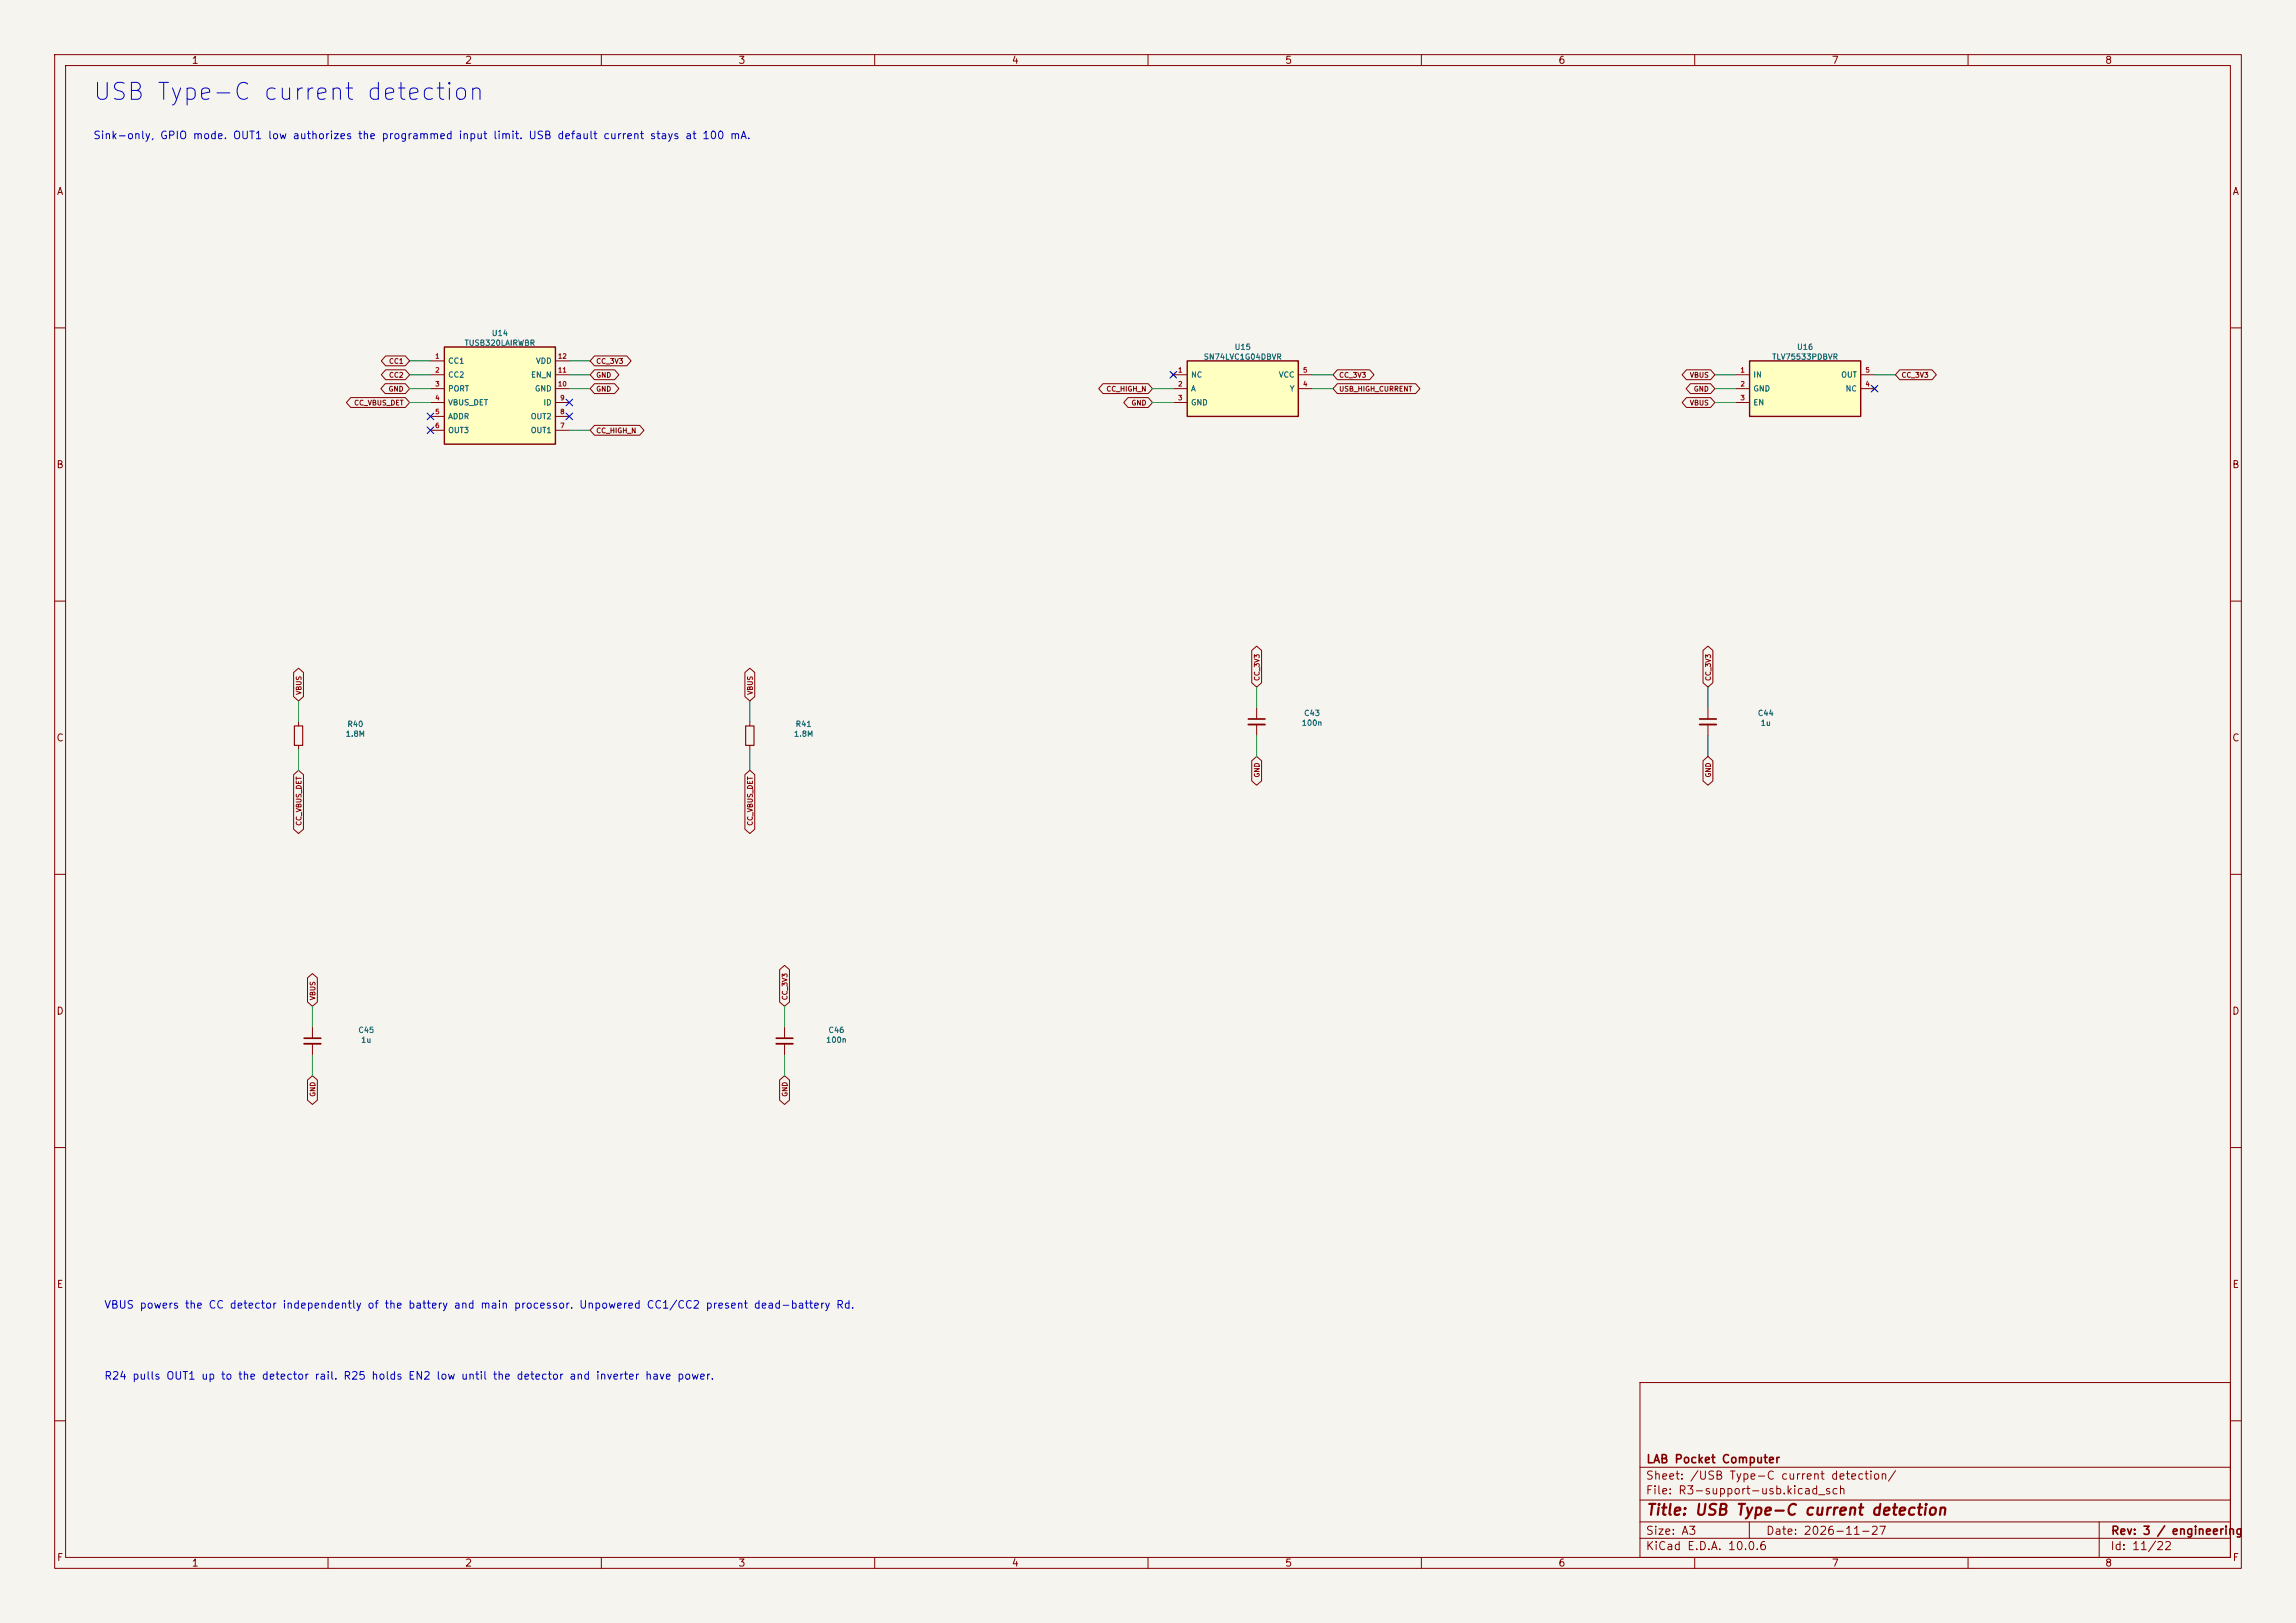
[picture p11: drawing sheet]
<svg xmlns="http://www.w3.org/2000/svg" width="420mm" height="297mm" viewBox="0 0 420 297" stroke-linecap="round" stroke-linejoin="round" font-family="sans-serif">
<defs><g id="words">
<text font-size="3.1" fill="#0000c2" x="16.8" y="19.1">USB Type-C current detection</text>
<text font-size="2" fill="#840000" x="301" y="277.8">Title: USB Type-C current detection</text>
<g font-size="1.5" fill="#840000">
<text x="301" y="268.1">LAB Pocket Computer</text>
<text x="300.9" y="273.8">File: R3-support-usb.kicad_sch</text>
<text x="300.9" y="271.1">Sheet: /USB Type-C current detection/</text>
<text x="300.9" y="281.2">Size: A3</text>
<text x="322.9" y="281.2">Date: 2026-11-27</text>
<text x="386" y="281.2">Rev: 3 / engineering</text>
<text x="300.9" y="284">KiCad E.D.A. 10.0.6</text>
<text x="385.9" y="284">Id: 11/22</text>
</g>
<g font-size="1.4" fill="#0000c2">
<text x="17" y="25.8">Sink-only, GPIO mode. OUT1 low authorizes the programmed input limit. USB default current stays at 100 mA.</text>
<text x="19" y="239.8">VBUS powers the CC detector independently of the battery and main processor. Unpowered CC1/CC2 present dead-battery Rd.</text>
<text x="19" y="252.8">R24 pulls OUT1 up to the detector rail. R25 holds EN2 low until the detector and inverter have power.</text>
</g>
<g font-size="1.3" fill="#840000">
<text x="35" y="12">1</text>
<text x="85" y="12">2</text>
<text x="135" y="12">3</text>
<text x="185" y="12">4</text>
<text x="235" y="12">5</text>
<text x="285" y="12">6</text>
<text x="335" y="12">7</text>
<text x="385" y="12">8</text>
<text x="10.3" y="36">A</text>
<text x="408.3" y="36">A</text>
<text x="10.2" y="86">B</text>
<text x="408.2" y="86">B</text>
<text x="10.2" y="136">C</text>
<text x="408.2" y="136">C</text>
<text x="10.2" y="186">D</text>
<text x="408.2" y="186">D</text>
<text x="10.3" y="236">E</text>
<text x="408.3" y="236">E</text>
<text x="10.3" y="286">F</text>
<text x="35" y="287">1</text>
<text x="85" y="287">2</text>
<text x="135" y="287">3</text>
<text x="185" y="287">4</text>
<text x="235" y="287">5</text>
<text x="285" y="287">6</text>
<text x="335" y="287">7</text>
<text x="385" y="287">8</text>
<text x="408.3" y="286">F</text>
</g>
<g font-size="1" fill="#006464">
<text x="84.9" y="63.5">TUSB320LAIRWBR</text>
<text x="89.9" y="61.7">U14</text>
<text x="225.8" y="64.3">U15</text>
<text x="328.6" y="64.3">U16</text>
<text x="81.9" y="66.8">CC1</text>
<text x="81.9" y="69.3">CC2</text>
<text x="81.9" y="71.9">PORT</text>
<text x="97" y="69.3">EN_N</text>
<text x="97.8" y="71.9">GND</text>
<text x="97.9" y="66.8">VDD</text>
<text x="217.8" y="69.3">NC</text>
<text x="217.8" y="71.9">A</text>
<text x="220.1" y="66.1">SN74LVC1G04DBVR</text>
<text x="233.8" y="69.3">VCC</text>
<text x="235.8" y="71.9">Y</text>
<text x="320.6" y="69.3">IN</text>
<text x="320.6" y="71.9">GND</text>
<text x="324.1" y="66.1">TLV75533PDBVR</text>
<text x="336.7" y="69.3">OUT</text>
<text x="337.5" y="71.9">NC</text>
<text x="81.9" y="74.4">VBUS_DET</text>
<text x="81.9" y="77">ADDR</text>
<text x="97" y="77">OUT2</text>
<text x="99.3" y="74.4">ID</text>
<text x="217.8" y="74.4">GND</text>
<text x="320.6" y="74.4">EN</text>
<text x="81.9" y="79.5">OUT3</text>
<text x="97" y="79.5">OUT1</text>
<text x="238.4" y="131.3">C43</text>
<text x="321.4" y="131.3">C44</text>
<text x="63.1" y="135.1">1.8M</text>
<text x="63.4" y="133.3">R40</text>
<text x="145.1" y="135.1">1.8M</text>
<text x="145.4" y="133.3">R41</text>
<text x="238" y="133.1">100n</text>
<text x="322" y="133.1">1u</text>
<text x="65.4" y="189.3">C45</text>
<text x="66" y="191.1">1u</text>
<text x="151" y="191.1">100n</text>
<text x="151.4" y="189.3">C46</text>
</g>
<g font-size=".9" fill="#a90000">
<text x="79.5" y="65.8">1</text>
<text x="102" y="65.8">12</text>
<text x="79.5" y="68.4">2</text>
<text x="79.5" y="70.9">3</text>
<text x="102" y="70.9">10</text>
<text x="102" y="68.4">11</text>
<text x="215.4" y="68.4">1</text>
<text x="215.4" y="70.9">2</text>
<text x="238.3" y="70.9">4</text>
<text x="238.3" y="68.4">5</text>
<text x="318.3" y="68.4">1</text>
<text x="318.3" y="70.9">2</text>
<text x="341.1" y="70.9">4</text>
<text x="341.1" y="68.4">5</text>
<text x="79.5" y="73.4">4</text>
<text x="79.5" y="76">5</text>
<text x="102.4" y="76">8</text>
<text x="102.4" y="73.4">9</text>
<text x="215.4" y="73.4">3</text>
<text x="318.3" y="73.4">3</text>
<text x="79.5" y="78.5">6</text>
<text x="102.4" y="78.5">7</text>
</g>
<g font-size=".9" fill="#840000">
<text x="71" y="71.9">GND</text>
<text x="71.1" y="66.8">CC1</text>
<text x="71.1" y="69.3">CC2</text>
<text x="109" y="66.8">CC_3V3</text>
<text x="109" y="71.9">GND</text>
<text x="109" y="69.3">GND</text>
<text x="202.3" y="71.9">CC_HIGH_N</text>
<text x="244.9" y="69.3">CC_3V3</text>
<text x="244.9" y="71.9">USB_HIGH_CURRENT</text>
<text x="309" y="69.3">VBUS</text>
<text x="309.7" y="71.9">GND</text>
<text x="347.7" y="69.3">CC_3V3</text>
<text x="64.7" y="74.4">CC_VBUS_DET</text>
<text x="206.9" y="74.4">GND</text>
<text x="309" y="74.4">VBUS</text>
<text x="109" y="79.5">CC_HIGH_N</text>
<text x="230.6" y="124.7" transform="rotate(-90 230.6 124.7)">CC_3V3</text>
<text x="313.2" y="124.7" transform="rotate(-90 313.2 124.7)">CC_3V3</text>
<text x="55.4" y="127.2" transform="rotate(-90 55.4 127.2)">VBUS</text>
<text x="137.9" y="127.2" transform="rotate(-90 137.9 127.2)">VBUS</text>
<text x="230.6" y="142.4" transform="rotate(-90 230.6 142.4)">GND</text>
<text x="313.2" y="142.4" transform="rotate(-90 313.2 142.4)">GND</text>
<text x="55.4" y="151.2" transform="rotate(-90 55.4 151.2)">CC_VBUS_DET</text>
<text x="137.9" y="151.2" transform="rotate(-90 137.9 151.2)">CC_VBUS_DET</text>
<text x="57.9" y="183.1" transform="rotate(-90 57.9 183.1)">VBUS</text>
<text x="144.3" y="183.1" transform="rotate(-90 144.3 183.1)">CC_3V3</text>
<text x="57.9" y="200.8" transform="rotate(-90 57.9 200.8)">GND</text>
<text x="144.3" y="200.8" transform="rotate(-90 144.3 200.8)">GND</text>
</g>
</g></defs>
<path d="M0 0h420v297h-420z" fill="#f5f4ef" stroke="#f5f4ef" stroke-width=".18"/>
<g fill="none" stroke="#840000" stroke-width=".18">
<path d="M10 10h400v277h-400zM12 12h396v273h-396zM60 10v2M110 10v2M160 10v2M210 10v2M260 10v2M310 10v2M360 10v2M10 60h2M408 60h2M10 110h2"/>
<path d="M408 110h2M10 160h2M408 160h2M10 210h2M408 210h2M300 253h108v32h-108zM10 260h2M300 278.5h108M300 274.5h108M300 268.5h108M320 278.5v3M384 278.5v6.5"/>
<path d="M408 260h2M60 285v2M110 285v2M160 285v2M210 285v2M260 285v2M300 281.5h108M310 285v2M360 285v2"/>
</g>
<path d="M81.3 63.5h20.3v17.8h-20.3z" fill="#ffffc2"/>
<path d="M81.3 63.5h20.3v17.8h-20.3z" fill="none" stroke="#840000" stroke-width=".25"/>
<g fill="none" stroke="#840000" stroke-width=".18">
<path d="M78.7 66h2.6M78.7 68.6h2.6M78.7 71.1h2.6M78.7 73.7h2.6M78.7 76.2h2.6M78.7 78.7h2.6M101.6 66h2.5M101.6 68.6h2.5M101.6 71.1h2.5M101.6 73.7h2.5M101.6 76.2h2.5M101.6 78.7h2.5"/>
<path d="M229.9 129.5v2.1M229.9 132.6v2"/>
</g>
<path d="M228.3 131.6h3.1" fill="none" stroke="#840000" stroke-width=".3"/>
<path d="M228.3 132.6h3.1" fill="none" stroke="#840000" stroke-width=".33"/>
<path d="M320 66h20.4v10.2h-20.4z" fill="#ffffc2"/>
<path d="M320 66h20.4v10.2h-20.4z" fill="none" stroke="#840000" stroke-width=".25"/>
<path d="M317.5 68.6h2.5M317.5 71.1h2.5M317.5 73.7h2.5M340.4 68.6h2.5M340.4 71.1h2.5M342.5 70.7l.8 .8M343.3 70.7l-.8 .8M312.4 129.5v2.1M312.4 132.6v2" fill="none" stroke="#840000" stroke-width=".18"/>
<path d="M310.9 131.6h3" fill="none" stroke="#840000" stroke-width=".3"/>
<path d="M310.9 132.6h3" fill="none" stroke="#840000" stroke-width=".33"/>
<path d="M217.2 66h20.3v10.2h-20.3z" fill="#ffffc2"/>
<path d="M217.2 66h20.3v10.2h-20.3z" fill="none" stroke="#840000" stroke-width=".25"/>
<g fill="none" stroke="#840000" stroke-width=".18">
<path d="M64.2 72.8h9.9l.8 .9-.8 .9h-9.9l-.8-.9zM70.5 70.2h3.6l.8 .9-.8 .9h-3.6l-.8-.9zM70.5 65.1h3.6l.8 .9-.8 .9h-3.6l-.7-.9zM70.5 67.7h3.6l.8 .9-.8 .9h-3.6l-.7-.9zM108.7 65.1h6l.7 .9-.7 .9h-6l-.8-.9zM108.7 77.8h8.3l.8 .9-.8 .9h-8.3l-.8-.9zM108.7 70.2h3.7l.8 .9-.8 .9h-3.7l-.8-.9zM108.7 67.7h3.7l.8 .9-.8 .9h-3.7l-.8-.9zM201.8 70.2h8.2l.8 .9-.8 .9h-8.2l-.8-.9zM206.3 72.8h3.7l.8 .9-.8 .9h-3.7l-.7-.9zM214.2 68.2l.8 .8M214.6 68.6h2.6"/>
<path d="M214.6 71.1h2.6M214.6 73.7h2.6M215 68.2l-.8 .8M237.5 68.6h2.5M237.5 71.1h2.5M244.6 67.7h5.9l.8 .9-.8 .9h-5.9l-.8-.9zM244.6 70.2h14.3l.8 .9-.8 .9h-14.3l-.8-.9zM308.5 67.7h4.4l.8 .9-.8 .9h-4.4l-.8-.9zM308.5 72.8h4.4l.8 .9-.8 .9h-4.4l-.8-.9zM309.2 70.2h3.7l.8 .9-.8 .9h-3.7l-.8-.9zM347.5 67.7h5.9l.8 .9-.8 .9h-5.9l-.8-.9zM229 119l.9-.8 .9 .8v5.9l-.9 .8-.9-.8z"/>
<path d="M311.5 119l.9-.8 .9 .8v5.9l-.9 .8-.9-.8zM53.7 123.1l.9-.8 .9 .8v4.4l-.9 .8-.9-.8zM54.6 132.1v.7M54.6 136.4v.8M136.3 123.1l.9-.8 .9 .8v4.4l-.9 .8-.9-.8zM137.2 132.1v.7M137.2 136.4v.8M229 139.2l.9-.8 .9 .8v3.7l-.9 .8-.9-.8zM311.5 139.2l.9-.8 .9 .8v3.7l-.9 .8-.9-.8zM53.7 141.8l.9-.8 .9 .8v9.9l-.9 .8-.9-.8zM136.3 141.8l.9-.8 .9 .8v9.9l-.9 .8-.9-.8zM56.2 178.9l.9-.7 1 .7v4.5l-1 .8-.9-.8z"/>
<path d="M142.6 177.4l.9-.7 .9 .7v6l-.9 .8-.9-.8zM56.2 197.6l.9-.7 1 .7v3.7l-1 .8-.9-.8zM57.1 188v2M57.1 191v2M142.6 197.6l.9-.7 .9 .7v3.7l-.9 .8-.9-.8zM143.5 188v2M143.5 191v2"/>
</g>
<path d="M53.8 132.8h1.6v3.6h-1.6zM136.4 132.8h1.5v3.6h-1.5z" fill="none" stroke="#840000" stroke-width=".2"/>
<path d="M55.6 190h3.1M142 190h3" fill="none" stroke="#840000" stroke-width=".3"/>
<path d="M55.6 191h3.1M142 191h3" fill="none" stroke="#840000" stroke-width=".33"/>
<g fill="none" stroke="#009600" stroke-width=".18">
<path d="M74.9 71.1h3.8M74.9 73.7h3.8M74.9 68.6h3.8M74.9 66h3.8M104.1 71.1h3.8M104.1 68.6h3.8M104.1 78.7h3.8M104.1 66h3.8M210.8 71.1h3.8M210.8 73.7h3.8M240 71.1h3.8M240 68.6h3.8"/>
<path d="M313.7 71.1h3.8M313.7 73.7h3.8M313.7 68.6h3.8M342.9 68.6h3.8M54.6 128.3v3.8M54.6 137.2v3.8M137.2 128.3v3.8M137.2 137.2v3.8M229.9 125.7v3.8M229.9 134.6v3.8M312.4 125.7v3.8M312.4 134.6v3.8"/>
<path d="M57.1 184.2v3.8M57.1 193v3.9M143.5 184.2v3.8M143.5 193v3.9"/>
</g>
<path d="M78.1 78.1l1.2 1.2M78.1 75.6l1.2 1.2M79.3 78.1l-1.2 1.2M79.3 75.6l-1.2 1.2M103.5 73.1l1.2 1.2M103.5 75.6l1.2 1.2M104.7 73.1l-1.2 1.2M104.7 75.6l-1.2 1.2M214 68l1.2 1.2M215.2 68l-1.2 1.2M342.3 70.5l1.2 1.2M343.5 70.5l-1.2 1.2" fill="none" stroke="#000084" stroke-width=".18"/>
<use href="#words"/>
</svg>
